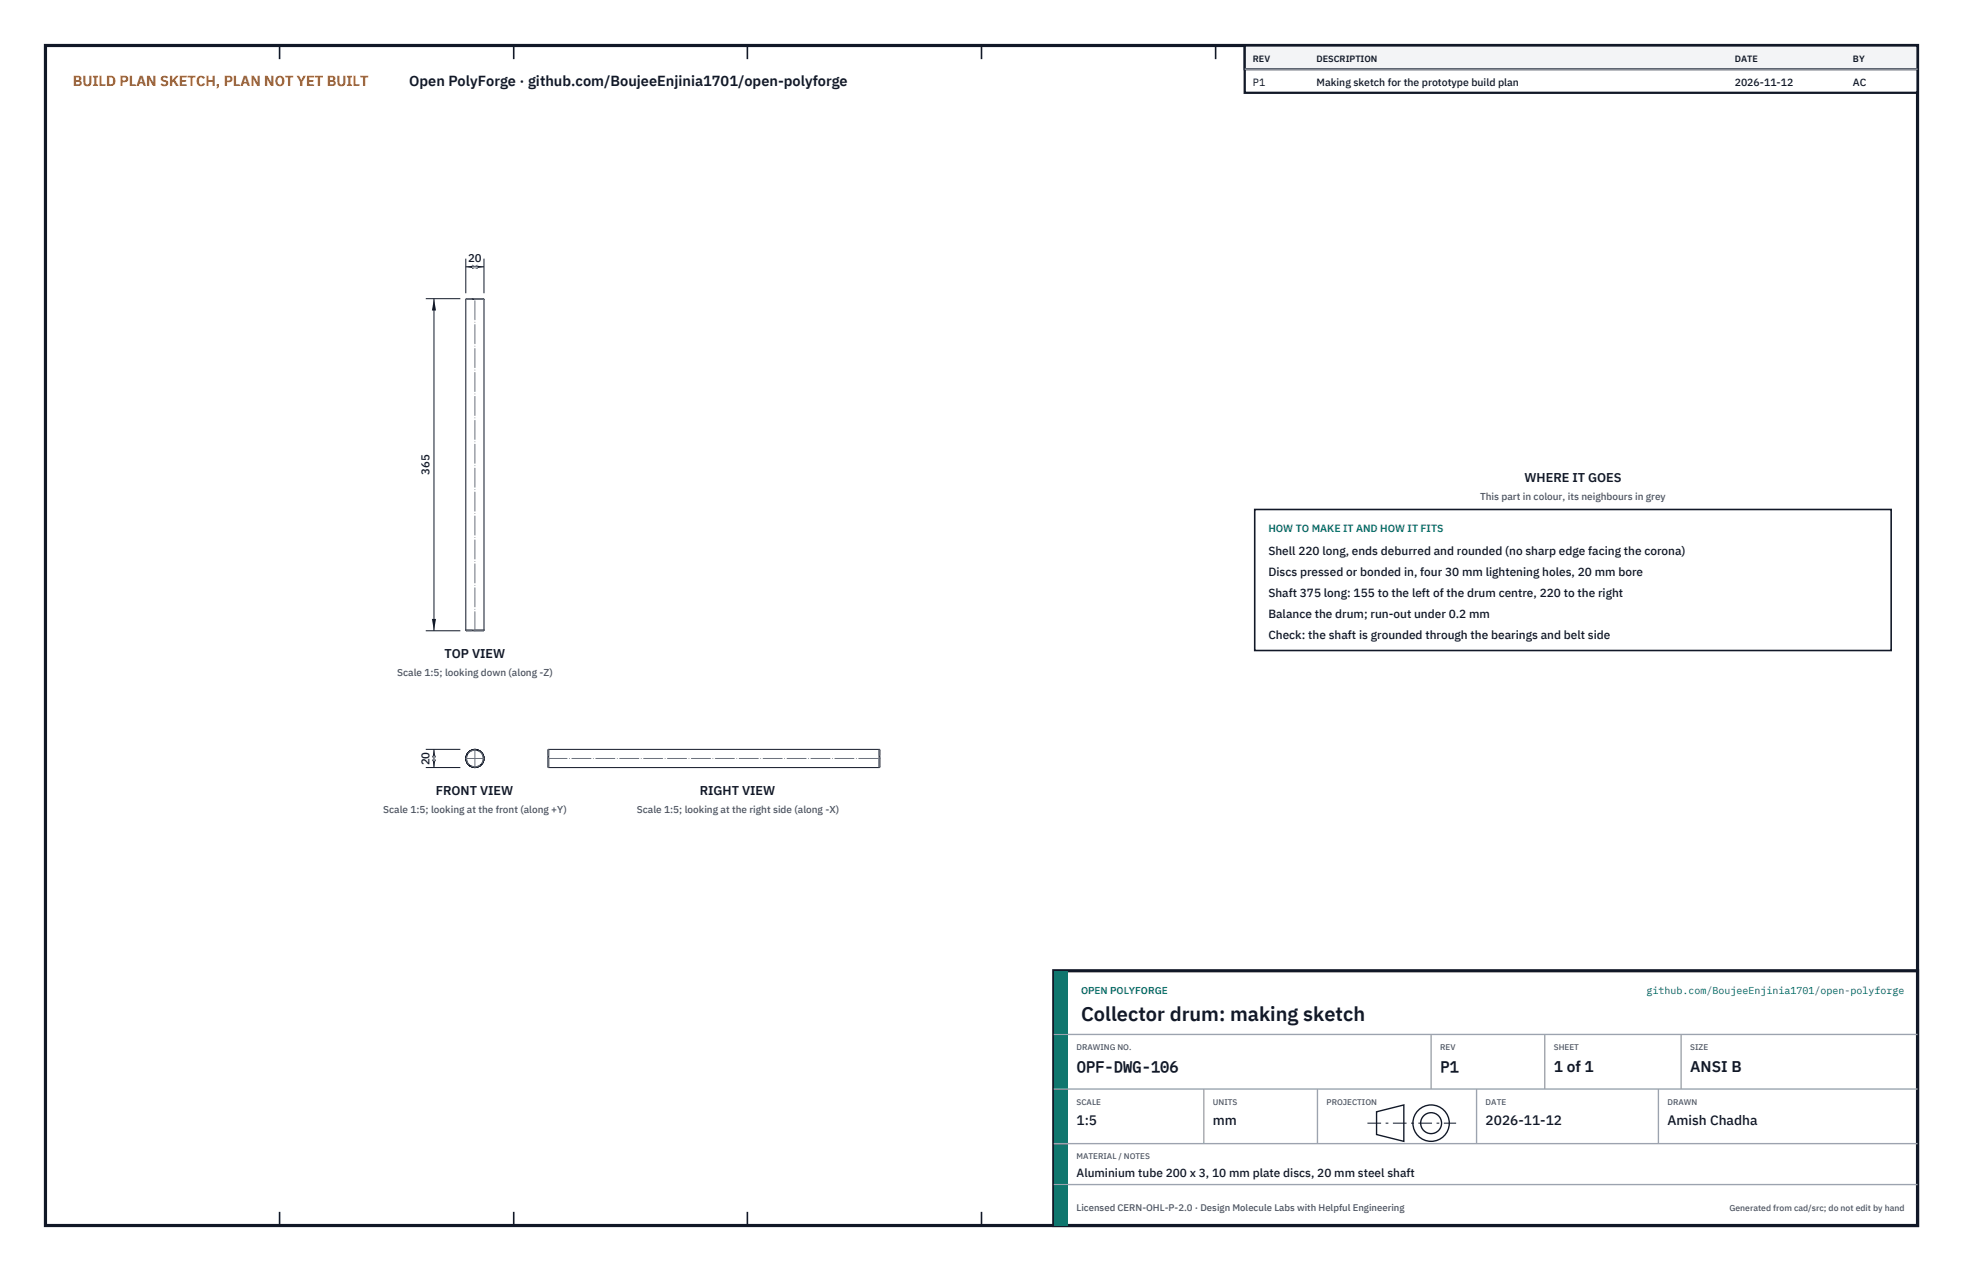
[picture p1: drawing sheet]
<svg xmlns="http://www.w3.org/2000/svg" width="432mm" height="279mm" viewBox="0 0 432 279" stroke-linecap="round" stroke-linejoin="round" font-family="sans-serif">
<defs><g id="words">
<text font-size="4.4" fill="#111827" x="237.8" y="224.4">Collector drum: making sketch</text>
<g font-size="3.4" fill="#111827">
<text x="236.8" y="235.6">OPF-DWG-106</text>
<text x="316.8" y="235.6">P1</text>
<text x="341.8" y="235.6">1 of 1</text>
<text x="371.8" y="235.6">ANSI B</text>
</g>
<text font-size="3.2" fill="#b45309" x="16" y="19">BUILD PLAN SKETCH, PLAN NOT YET BUILT</text>
<text font-size="3.2" fill="#111827" x="90" y="19">Open PolyForge · github.com/BoujeeEnjinia1701/open-polyforge</text>
<g font-size="3" fill="#111827">
<text x="236.8" y="247.2">1:5</text>
<text x="266.8" y="247.2">mm</text>
<text x="326.8" y="247.2">2026-11-12</text>
<text x="366.8" y="247.2">Amish Chadha</text>
</g>
<g font-size="2.8" fill="#111827">
<text x="335.3" y="106">WHERE IT GOES</text>
<text x="97.8" y="144.7">TOP VIEW</text>
<text x="95.8" y="174.8">FRONT VIEW</text>
<text x="153.9" y="174.8">RIGHT VIEW</text>
</g>
<g font-size="2.6" fill="#111827">
<text x="279" y="122">Shell 220 long, ends deburred and rounded (no sharp edge facing the corona)</text>
<text x="279" y="126.6">Discs pressed or bonded in, four 30 mm lightening holes, 20 mm bore</text>
<text x="279" y="131.2">Shaft 375 long: 155 to the left of the drum centre, 220 to the right</text>
<text x="279" y="135.8">Balance the drum; run-out under 0.2 mm</text>
<text x="279" y="140.4">Check: the shaft is grounded through the bearings and belt side</text>
<text x="236.8" y="258.8">Aluminium tube 200 x 3, 10 mm plate discs, 20 mm steel shaft</text>
</g>
<g font-size="2.5" fill="#111827">
<text x="102.9" y="57.7">20</text>
<text x="94.5" y="104.4" transform="rotate(-90 94.5 104.4)">365</text>
<text x="94.5" y="168.2" transform="rotate(-90 94.5 168.2)">20</text>
</g>
<g font-size="2.3" fill="#111827">
<text x="275.6" y="18.8">P1</text>
<text x="289.6" y="18.8">Making sketch for the prototype build plan</text>
<text x="381.6" y="18.8">2026-11-12</text>
<text x="407.6" y="18.8">AC</text>
</g>
<text font-size="2.3" fill="#0f766e" x="279" y="117">HOW TO MAKE IT AND HOW IT FITS</text>
<g font-size="2.2" fill="#4b5563">
<text x="325.6" y="110">This part in colour, its neighbours in grey</text>
<text x="87.4" y="148.7">Scale 1:5; looking down (along -Z)</text>
<text x="84.3" y="178.8">Scale 1:5; looking at the front (along +Y)</text>
<text x="140.1" y="178.8">Scale 1:5; looking at the right side (along -X)</text>
</g>
<g font-size="2.2" fill="#0f766e">
<text x="237.8" y="218.4">OPEN POLYFORGE</text>
<text x="362.2" y="218.4">github.com/BoujeeEnjinia1701/open-polyforge</text>
</g>
<text font-size="2.1" fill="#4b5563" x="236.8" y="266.2">Licensed CERN-OHL-P-2.0 · Design Molecule Labs with Helpful Engineering</text>
<g font-size="2" fill="#111827">
<text x="275.6" y="13.6">REV</text>
<text x="289.6" y="13.6">DESCRIPTION</text>
<text x="381.6" y="13.6">DATE</text>
<text x="407.6" y="13.6">BY</text>
</g>
<text font-size="1.9" fill="#4b5563" x="380.4" y="266.2">Generated from cad/src; do not edit by hand</text>
<g font-size="1.8" fill="#4b5563">
<text x="236.8" y="230.8">DRAWING NO.</text>
<text x="316.8" y="230.8">REV</text>
<text x="341.8" y="230.8">SHEET</text>
<text x="371.8" y="230.8">SIZE</text>
<text x="236.8" y="242.8">SCALE</text>
<text x="266.8" y="242.8">UNITS</text>
<text x="291.8" y="242.8">PROJECTION</text>
<text x="326.8" y="242.8">DATE</text>
<text x="366.8" y="242.8">DRAWN</text>
<text x="236.8" y="254.8">MATERIAL / NOTES</text>
</g>
</g></defs>
<path d="M10 10h411.8v259.4h-411.8z" fill="none" stroke="#111827" stroke-width=".7" stroke-linecap="butt"/>
<g fill="none" stroke="#111827" stroke-width=".35">
<path d="M61.5 10v3M113 10v3M164.4 10v3M215.9 10v3M267.4 10v3M318.9 10v3M370.3 10v3M61.5 266.4v3M113 266.4v3M164.4 266.4v3M215.9 266.4v3M267.4 266.4v3"/>
<path d="M318.9 266.4v3M370.3 266.4v3"/>
</g>
<g fill="none" stroke="#111727" stroke-width=".22">
<path d="M102.5 65.8l.1-.1h3.7l.2 .1M102.5 65.8h4M102.5 65.8v72.7M106.5 65.8v72.7M102.5 138.5l.1 .2h3.7l.2-.2M102.5 138.5h4M120.7 164.7l-.2 .2v3.7l.2 .1M120.7 164.7v4M120.7 168.7h72.7M120.7 164.7h72.7M193.4 164.7l.1 .2v3.7l-.1 .1M193.4 164.7v4"/>
<circle cx="104.5" cy="166.7" r="1.85"/>
<circle cx="104.5" cy="166.7" r="2"/>
</g>
<g fill="none" stroke="#6a7180" stroke-width=".22" stroke-dasharray="2.1 .5">
<path d="M106.3 65.7h-3.7M106.5 65.8h-4M106.3 138.7h-3.7M106.5 138.5h-4M120.5 168.6v-3.7M120.7 168.7v-4M193.4 168.7v-4M193.5 168.6v-3.7"/>
<circle cx="104.5" cy="166.7" r="1.85"/>
</g>
<path d="M104.5 138.7v-73M102.5 166.7h4M104.5 168.7v-4M120.5 166.7h73" fill="none" stroke="#6a7180" stroke-width=".22" stroke-dasharray="4.2 .5 0 .5"/>
<path d="M102.5 56.9v7.6M102.5 58.7h4M106.5 56.9v7.6" fill="none" stroke="#111827" stroke-width=".22"/>
<path d="M102.5 58.7l2.6-.5v.9zM103.9 58.2v.9l2.6-.4z" fill="#111827"/>
<path d="M93.7 65.7h7.6M95.5 65.7v73M93.7 138.7h7.6" fill="none" stroke="#111827" stroke-width=".22"/>
<path d="M95.5 65.7l-.5 2.6h.9zM95 136.1h.9l-.4 2.6z" fill="#111827"/>
<path d="M93.7 164.7h7.6M93.7 168.7h7.6M95.5 164.7v4" fill="none" stroke="#111827" stroke-width=".22"/>
<path d="M95.5 164.7l-.5 2.6h.9zM95 166.1h.9l-.4 2.6z" fill="#111827"/>
<path d="M276 112h140v31h-140z" fill="#fff" stroke="#111827" stroke-width=".35"/>
<path d="M273.8 10h148v10.4h-148z" fill="#fff" stroke="#111827" stroke-width=".5"/>
<path d="M273.8 10h148v5.2h-148z" fill="#f3f4f6" stroke="#111827" stroke-width=".5"/>
<path d="M273.8 15.2h148" fill="none" stroke="#9ca3af" stroke-width=".3"/>
<path d="M231.8 213.4h190v56h-190z" fill="#fff" stroke="#111827" stroke-width=".7" stroke-linecap="butt"/>
<path d="M231.8 213.4h3v56h-3z" fill="#0f766e"/>
<path d="M231.8 227.4h190M231.8 239.4h190M264.8 239.4v12M289.8 239.4v12M314.8 227.4v12M324.8 239.4v12M339.8 227.4v12M364.8 239.4v12M369.8 227.4v12M231.8 251.4h190M231.8 260.4h190" fill="none" stroke="#9ca3af" stroke-width=".3"/>
<g fill="none" stroke="#111827" stroke-width=".3">
<path d="M302.8 244.4l6-1.5v8l-6-1.5z"/>
<circle cx="314.8" cy="246.9" r="4"/>
<circle cx="314.8" cy="246.9" r="2.3"/>
</g>
<path d="M300.8 246.9h19.5" fill="none" stroke="#111827" stroke-width=".22" stroke-dasharray="3 1 .6 1" stroke-linecap="butt"/>
<use href="#words"/>
</svg>
